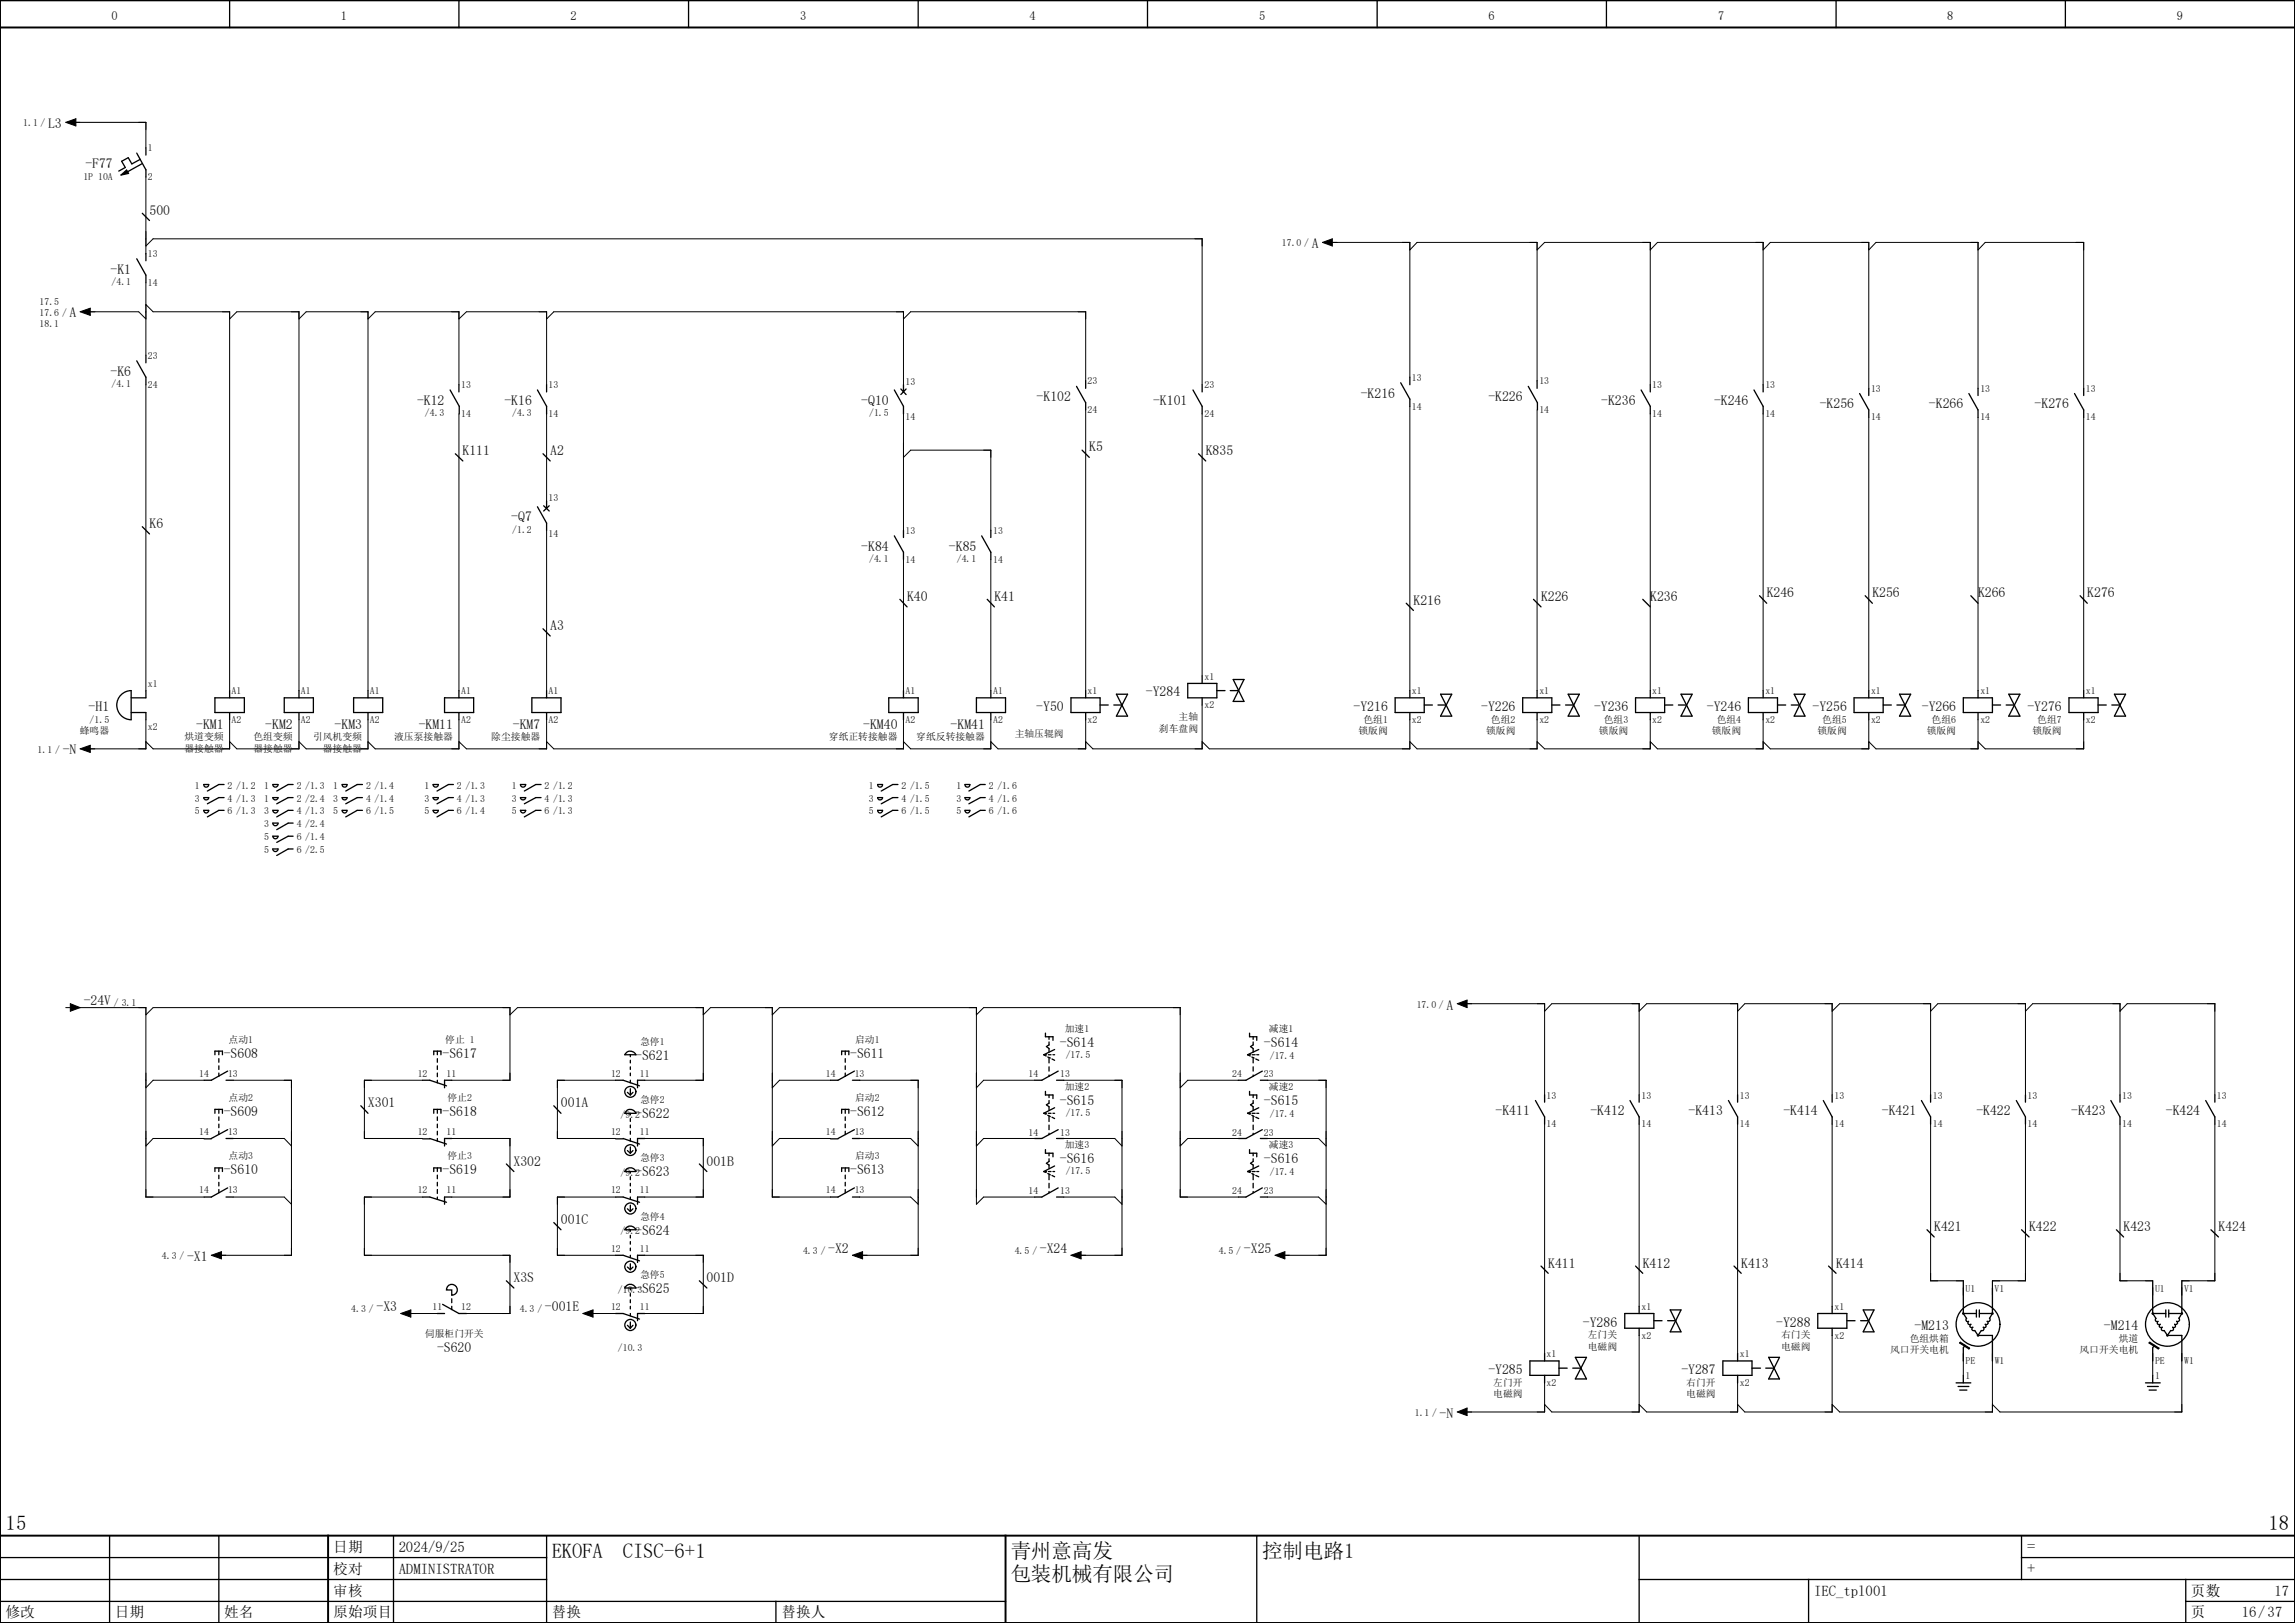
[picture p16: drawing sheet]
<svg xmlns="http://www.w3.org/2000/svg" width="297mm" height="210mm" viewBox="0 0 297 210" stroke-linecap="round" stroke-linejoin="round" font-family="sans-serif">
<defs><g id="words">
<g font-size="2.7">
<text x=".7" y="198">15</text>
<text x="293.6" y="198">18</text>
<text x="71.4" y="201.5">EKOFA</text>
<text x="80.6" y="201.5">CISC-6+1</text>
<text x="130.8" y="201.5">青州意高发</text>
<text x="163.4" y="201.5">控制电路1</text>
<text x="130.8" y="204.6">包装机械有限公司</text>
</g>
<g font-size="2.1">
<text x="262.3" y="203.7">+</text>
<text x="262.3" y="200.8">=</text>
</g>
<g font-size="1.9">
<text x="43.1" y="203.7">校对</text>
<text x="43.1" y="200.8">日期</text>
<text x="51.6" y="203.7">ADMINISTRATOR</text>
<text x="51.6" y="200.8">2024/9/25</text>
<text x=".7" y="209.3">修改</text>
<text x="14.9" y="209.3">日期</text>
<text x="29" y="209.3">姓名</text>
<text x="43.1" y="209.3">原始项目</text>
<text x="43.1" y="206.5">审核</text>
<text x="71.4" y="209.3">替换</text>
<text x="101.1" y="209.3">替换人</text>
<text x="234.8" y="206.5">IEC_tpl001</text>
<text x="283.5" y="206.5">页数</text>
<text x="283.5" y="209.3">页</text>
<text x="290.1" y="209.3">16/37</text>
<text x="294.3" y="206.5">17</text>
</g>
<g font-size="1.8">
<text x="6.2" y="16.6">L3</text>
<text x="11.1" y="21.7">-F77</text>
<text x="19.3" y="27.8">500</text>
<text x="14.3" y="35.4">-K1</text>
<text x="169.8" y="32.1">A</text>
<text x="9" y="41.1">A</text>
<text x="14.3" y="48.6">-K6</text>
<text x="54" y="52.4">-K12</text>
<text x="65.3" y="52.4">-K16</text>
<text x="111.5" y="52.4">-Q10</text>
<text x="134.2" y="51.9">-K102</text>
<text x="149.2" y="52.4">-K101</text>
<text x="176.1" y="51.4">-K216</text>
<text x="192.6" y="51.9">-K226</text>
<text x="207.2" y="52.4">-K236</text>
<text x="221.8" y="52.4">-K246</text>
<text x="235.5" y="52.8">-K256</text>
<text x="249.6" y="52.8">-K266</text>
<text x="263.3" y="52.8">-K276</text>
<text x="59.9" y="58.9">K111</text>
<text x="71.2" y="58.9">A2</text>
<text x="141" y="58.4">K5</text>
<text x="156" y="58.9">K835</text>
<text x="19.3" y="68.3">K6</text>
<text x="66.2" y="67.4">-Q7</text>
<text x="111.5" y="71.2">-K84</text>
<text x="122.8" y="71.2">-K85</text>
<text x="117.4" y="77.8">K40</text>
<text x="128.7" y="77.8">K41</text>
<text x="199.4" y="77.8">K226</text>
<text x="213.6" y="77.8">K236</text>
<text x="228.6" y="77.3">K246</text>
<text x="242.3" y="77.3">K256</text>
<text x="256" y="77.3">K266</text>
<text x="270.1" y="77.3">K276</text>
<text x="71.2" y="81.5">A3</text>
<text x="182.9" y="78.2">K216</text>
<text x="11.5" y="92">-H1</text>
<text x="25.4" y="94.3">-KM1</text>
<text x="34.3" y="94.3">-KM2</text>
<text x="43.3" y="94.3">-KM3</text>
<text x="54.2" y="94.3">-KM11</text>
<text x="66.4" y="94.3">-KM7</text>
<text x="111.7" y="94.3">-KM40</text>
<text x="123" y="94.3">-KM41</text>
<text x="134.1" y="92">-Y50</text>
<text x="148.3" y="90.1">-Y284</text>
<text x="175.2" y="92">-Y216</text>
<text x="191.7" y="92">-Y226</text>
<text x="206.3" y="92">-Y236</text>
<text x="220.9" y="92">-Y246</text>
<text x="234.6" y="92">-Y256</text>
<text x="248.7" y="92">-Y266</text>
<text x="262.4" y="92">-Y276</text>
<text x="8.1" y="97.6">-N</text>
<text x="10.8" y="130.1">-24V</text>
<text x="187.2" y="130.6">A</text>
<text x="29" y="136.9">-S608</text>
<text x="57.3" y="136.9">-S617</text>
<text x="82.2" y="137.1">-S621</text>
<text x="110" y="136.9">-S611</text>
<text x="137.2" y="135.4">-S614</text>
<text x="163.6" y="135.4">-S614</text>
<text x="47.6" y="143.3">X301</text>
<text x="72.6" y="143.3">001A</text>
<text x="137.2" y="143">-S615</text>
<text x="163.6" y="143">-S615</text>
<text x="29" y="144.4">-S609</text>
<text x="57.3" y="144.4">-S618</text>
<text x="82.2" y="144.7">-S622</text>
<text x="110" y="144.4">-S612</text>
<text x="193.5" y="144.3">-K411</text>
<text x="205.8" y="144.3">-K412</text>
<text x="218.5" y="144.3">-K413</text>
<text x="230.8" y="144.3">-K414</text>
<text x="243.5" y="144.3">-K421</text>
<text x="255.8" y="144.3">-K422</text>
<text x="268.1" y="144.3">-K423</text>
<text x="280.3" y="144.3">-K424</text>
<text x="29" y="152">-S610</text>
<text x="57.3" y="152">-S619</text>
<text x="66.5" y="150.8">X302</text>
<text x="82.2" y="152.2">-S623</text>
<text x="91.4" y="150.8">001B</text>
<text x="110" y="152">-S613</text>
<text x="137.2" y="150.5">-S616</text>
<text x="163.6" y="150.5">-S616</text>
<text x="72.6" y="158.4">001C</text>
<text x="82.2" y="159.8">-S624</text>
<text x="250.3" y="159.3">K421</text>
<text x="262.6" y="159.3">K422</text>
<text x="274.8" y="159.3">K423</text>
<text x="287.1" y="159.3">K424</text>
<text x="24.2" y="163.2">-X1</text>
<text x="66.5" y="165.9">X3S</text>
<text x="82.2" y="167.3">-S625</text>
<text x="91.4" y="165.9">001D</text>
<text x="107.2" y="162.1">-X2</text>
<text x="134.6" y="162.1">-X24</text>
<text x="161" y="162.1">-X25</text>
<text x="200.4" y="164">K411</text>
<text x="212.6" y="164">K412</text>
<text x="225.3" y="164">K413</text>
<text x="237.6" y="164">K414</text>
<text x="48.7" y="169.7">-X3</text>
<text x="70.5" y="169.7">-001E</text>
<text x="204.9" y="171.7">-Y286</text>
<text x="229.9" y="171.7">-Y288</text>
<text x="247.8" y="172.1">-M213</text>
<text x="272.3" y="172.1">-M214</text>
<text x="56.6" y="175">-S620</text>
<text x="192.6" y="177.8">-Y285</text>
<text x="217.6" y="177.8">-Y287</text>
<text x="186.3" y="183.4">-N</text>
</g>
<g font-size="1.6">
<text x="14.4" y="2.6">0</text>
<text x="44.1" y="2.6">1</text>
<text x="73.8" y="2.6">2</text>
<text x="103.5" y="2.6">3</text>
<text x="133.2" y="2.6">4</text>
<text x="162.9" y="2.6">5</text>
<text x="192.6" y="2.6">6</text>
<text x="222.3" y="2.6">7</text>
<text x="252" y="2.6">8</text>
<text x="281.7" y="2.6">9</text>
</g>
<g font-size="1.3">
<text x="3" y="16.3">1.1 /</text>
<text x="10.8" y="23.2">1P 10A</text>
<text x="19.1" y="19.6">1</text>
<text x="19.1" y="23.3">2</text>
<text x="19.1" y="33.2">13</text>
<text x="165.9" y="31.9">17.0 /</text>
<text x="5.1" y="39.4">17.5</text>
<text x="5.1" y="40.9">17.6 /</text>
<text x="14.4" y="36.9">/4.1</text>
<text x="19.1" y="37">14</text>
<text x="5.1" y="42.3">18.1</text>
<text x="19.1" y="46.4">23</text>
<text x="14.4" y="50.1">/4.1</text>
<text x="19.1" y="50.2">24</text>
<text x="55" y="53.9">/4.3</text>
<text x="59.7" y="50.2">13</text>
<text x="59.7" y="53.9">14</text>
<text x="66.3" y="53.9">/4.3</text>
<text x="71" y="50.2">13</text>
<text x="71" y="53.9">14</text>
<text x="112.5" y="53.9">/1.5</text>
<text x="117.2" y="49.8">13</text>
<text x="140.8" y="49.7">23</text>
<text x="140.8" y="53.5">24</text>
<text x="155.9" y="50.2">23</text>
<text x="155.9" y="53.9">24</text>
<text x="182.7" y="49.3">13</text>
<text x="182.7" y="53">14</text>
<text x="199.2" y="49.7">13</text>
<text x="199.2" y="53.5">14</text>
<text x="213.8" y="50.2">13</text>
<text x="213.8" y="53.9">14</text>
<text x="228.5" y="50.2">13</text>
<text x="228.5" y="53.9">14</text>
<text x="242.1" y="50.7">13</text>
<text x="256.3" y="50.7">13</text>
<text x="270" y="50.7">13</text>
<text x="117.2" y="54.4">14</text>
<text x="242.1" y="54.4">14</text>
<text x="256.3" y="54.4">14</text>
<text x="270" y="54.4">14</text>
<text x="71" y="64.9">13</text>
<text x="66.3" y="69">/1.2</text>
<text x="71" y="69.4">14</text>
<text x="117.2" y="69.1">13</text>
<text x="128.5" y="69.1">13</text>
<text x="112.5" y="72.8">/4.1</text>
<text x="117.2" y="72.8">14</text>
<text x="123.8" y="72.8">/4.1</text>
<text x="128.5" y="72.8">14</text>
<text x="19.1" y="88.9">x1</text>
<text x="30" y="89.8">A1</text>
<text x="38.9" y="89.8">A1</text>
<text x="47.9" y="89.8">A1</text>
<text x="59.7" y="89.8">A1</text>
<text x="71" y="89.8">A1</text>
<text x="117.2" y="89.8">A1</text>
<text x="128.5" y="89.8">A1</text>
<text x="140.8" y="89.8">x1</text>
<text x="155.9" y="87.9">x1</text>
<text x="182.7" y="89.8">x1</text>
<text x="199.2" y="89.8">x1</text>
<text x="213.8" y="89.8">x1</text>
<text x="228.5" y="89.8">x1</text>
<text x="242.1" y="89.8">x1</text>
<text x="256.3" y="89.8">x1</text>
<text x="270" y="89.8">x1</text>
<text x="10.3" y="95">蜂鸣器</text>
<text x="11.6" y="93.5">/1.5</text>
<text x="19.1" y="94.5">x2</text>
<text x="23.9" y="95.8">烘道变频</text>
<text x="30" y="93.6">A2</text>
<text x="32.8" y="95.8">色组变频</text>
<text x="38.9" y="93.6">A2</text>
<text x="40.5" y="95.8">引风机变频</text>
<text x="47.9" y="93.6">A2</text>
<text x="51" y="95.8">液压泵接触器</text>
<text x="59.7" y="93.6">A2</text>
<text x="63.6" y="95.8">除尘接触器</text>
<text x="71" y="93.6">A2</text>
<text x="107.3" y="95.8">穿纸正转接触器</text>
<text x="117.2" y="93.6">A2</text>
<text x="118.6" y="95.8">穿纸反转接触器</text>
<text x="128.5" y="93.6">A2</text>
<text x="131.3" y="95.4">主轴压辊阀</text>
<text x="140.8" y="93.6">x2</text>
<text x="150" y="94.7">刹车盘阀</text>
<text x="152.5" y="93.2">主轴</text>
<text x="155.9" y="91.7">x2</text>
<text x="175.8" y="95">锁版阀</text>
<text x="176.4" y="93.5">色组1</text>
<text x="182.7" y="93.6">x2</text>
<text x="192.3" y="95">锁版阀</text>
<text x="193" y="93.5">色组2</text>
<text x="199.2" y="93.6">x2</text>
<text x="206.9" y="95">锁版阀</text>
<text x="207.6" y="93.5">色组3</text>
<text x="213.8" y="93.6">x2</text>
<text x="221.5" y="95">锁版阀</text>
<text x="222.2" y="93.5">色组4</text>
<text x="228.5" y="93.6">x2</text>
<text x="235.2" y="95">锁版阀</text>
<text x="235.8" y="93.5">色组5</text>
<text x="242.1" y="93.6">x2</text>
<text x="249.3" y="95">锁版阀</text>
<text x="250" y="93.5">色组6</text>
<text x="256.3" y="93.6">x2</text>
<text x="263" y="95">锁版阀</text>
<text x="263.7" y="93.5">色组7</text>
<text x="270" y="93.6">x2</text>
<text x="4.9" y="97.4">1.1 /</text>
<text x="23.9" y="97.3">器接触器</text>
<text x="32.8" y="97.3">器接触器</text>
<text x="41.8" y="97.3">器接触器</text>
<text x="25.2" y="102.1">1</text>
<text x="25.2" y="103.7">3</text>
<text x="25.2" y="105.4">5</text>
<text x="29.5" y="102.1">2 /1.2</text>
<text x="29.5" y="103.7">4 /1.3</text>
<text x="29.5" y="105.4">6 /1.3</text>
<text x="34.2" y="102.1">1</text>
<text x="34.2" y="103.7">1</text>
<text x="34.2" y="105.4">3</text>
<text x="34.2" y="107.1">3</text>
<text x="38.4" y="102.1">2 /1.3</text>
<text x="38.4" y="103.7">2 /2.4</text>
<text x="38.4" y="105.4">4 /1.3</text>
<text x="38.4" y="107.1">4 /2.4</text>
<text x="43.1" y="102.1">1</text>
<text x="43.1" y="103.7">3</text>
<text x="43.1" y="105.4">5</text>
<text x="47.4" y="102.1">2 /1.4</text>
<text x="47.4" y="103.7">4 /1.4</text>
<text x="47.4" y="105.4">6 /1.5</text>
<text x="54.9" y="102.1">1</text>
<text x="54.9" y="103.7">3</text>
<text x="54.9" y="105.4">5</text>
<text x="59.1" y="102.1">2 /1.3</text>
<text x="59.1" y="103.7">4 /1.3</text>
<text x="59.1" y="105.4">6 /1.4</text>
<text x="66.3" y="102.1">1</text>
<text x="66.3" y="103.7">3</text>
<text x="66.3" y="105.4">5</text>
<text x="70.5" y="102.1">2 /1.2</text>
<text x="70.5" y="103.7">4 /1.3</text>
<text x="70.5" y="105.4">6 /1.3</text>
<text x="112.4" y="102.1">1</text>
<text x="112.4" y="103.7">3</text>
<text x="112.4" y="105.4">5</text>
<text x="116.7" y="102.1">2 /1.5</text>
<text x="116.7" y="103.7">4 /1.5</text>
<text x="116.7" y="105.4">6 /1.5</text>
<text x="123.8" y="102.1">1</text>
<text x="123.8" y="103.7">3</text>
<text x="123.8" y="105.4">5</text>
<text x="128" y="102.1">2 /1.6</text>
<text x="128" y="103.7">4 /1.6</text>
<text x="128" y="105.4">6 /1.6</text>
<text x="34.2" y="108.7">5</text>
<text x="34.2" y="110.4">5</text>
<text x="38.4" y="108.7">6 /1.4</text>
<text x="38.4" y="110.4">6 /2.5</text>
<text x="14.7" y="130.2">/ 3.1</text>
<text x="183.3" y="130.4">17.0 /</text>
<text x="29.6" y="135">点动1</text>
<text x="57.6" y="134.9">停止 1</text>
<text x="82.8" y="135.2">急停1</text>
<text x="110.7" y="135">启动1</text>
<text x="137.8" y="133.5">加速1</text>
<text x="137.9" y="136.9">/17.5</text>
<text x="164.2" y="133.5">减速1</text>
<text x="164.3" y="137">/17.4</text>
<text x="25.8" y="139.3">14</text>
<text x="29.5" y="139.3">13</text>
<text x="29.6" y="142.5">点动2</text>
<text x="54.1" y="139.3">12</text>
<text x="57.8" y="139.3">11</text>
<text x="57.9" y="142.5">停止2</text>
<text x="79.1" y="139.3">12</text>
<text x="82.8" y="139.3">11</text>
<text x="82.8" y="142.7">急停2</text>
<text x="106.9" y="139.3">14</text>
<text x="110.6" y="139.3">13</text>
<text x="110.7" y="142.5">启动2</text>
<text x="133.1" y="139.4">14</text>
<text x="137.2" y="139.4">13</text>
<text x="137.8" y="141.1">加速2</text>
<text x="159.5" y="139.4">24</text>
<text x="163.6" y="139.4">23</text>
<text x="164.2" y="141.1">减速2</text>
<text x="200.2" y="142.2">13</text>
<text x="212.4" y="142.2">13</text>
<text x="225.2" y="142.2">13</text>
<text x="237.4" y="142.2">13</text>
<text x="250.1" y="142.2">13</text>
<text x="262.4" y="142.2">13</text>
<text x="274.7" y="142.2">13</text>
<text x="286.9" y="142.2">13</text>
<text x="25.8" y="146.9">14</text>
<text x="29.5" y="146.9">13</text>
<text x="54.1" y="146.9">12</text>
<text x="57.8" y="146.9">11</text>
<text x="79.1" y="146.9">12</text>
<text x="80.3" y="144.7">/9.2</text>
<text x="82.8" y="146.9">11</text>
<text x="106.9" y="146.9">14</text>
<text x="110.6" y="146.9">13</text>
<text x="133.1" y="146.9">14</text>
<text x="137.2" y="146.9">13</text>
<text x="137.8" y="148.6">加速3</text>
<text x="137.9" y="144.4">/17.5</text>
<text x="159.5" y="146.9">24</text>
<text x="163.6" y="146.9">23</text>
<text x="164.2" y="148.6">减速3</text>
<text x="164.3" y="144.6">/17.4</text>
<text x="200.2" y="145.9">14</text>
<text x="212.4" y="145.9">14</text>
<text x="225.2" y="145.9">14</text>
<text x="237.4" y="145.9">14</text>
<text x="250.1" y="145.9">14</text>
<text x="262.4" y="145.9">14</text>
<text x="274.7" y="145.9">14</text>
<text x="286.9" y="145.9">14</text>
<text x="25.8" y="154.4">14</text>
<text x="29.5" y="154.4">13</text>
<text x="29.6" y="150">点动3</text>
<text x="54.1" y="154.4">12</text>
<text x="57.8" y="154.4">11</text>
<text x="57.9" y="150">停止3</text>
<text x="79.1" y="154.4">12</text>
<text x="80.3" y="152.2">/9.2</text>
<text x="82.8" y="154.4">11</text>
<text x="82.8" y="150.2">急停3</text>
<text x="106.9" y="154.4">14</text>
<text x="110.6" y="154.4">13</text>
<text x="110.7" y="150">启动3</text>
<text x="133.1" y="154.5">14</text>
<text x="137.2" y="154.5">13</text>
<text x="137.9" y="152">/17.5</text>
<text x="159.5" y="154.5">24</text>
<text x="163.6" y="154.5">23</text>
<text x="164.3" y="152.1">/17.4</text>
<text x="79.1" y="162">12</text>
<text x="80.3" y="159.7">/9.2</text>
<text x="82.8" y="162">11</text>
<text x="82.8" y="157.8">急停4</text>
<text x="21" y="162.9">4.3 /</text>
<text x="80" y="167.3">/10.3</text>
<text x="82.8" y="165.4">急停5</text>
<text x="103.9" y="162.2">4.3 /</text>
<text x="131.3" y="162.2">4.5 /</text>
<text x="157.7" y="162.2">4.5 /</text>
<text x="254.4" y="167.1">U1</text>
<text x="258.1" y="167.1">V1</text>
<text x="278.9" y="167.1">U1</text>
<text x="282.7" y="167.1">V1</text>
<text x="45.5" y="169.8">4.3 /</text>
<text x="55" y="173.1">伺服柜门开关</text>
<text x="56" y="169.5">11</text>
<text x="59.7" y="169.5">12</text>
<text x="67.3" y="169.8">4.3 /</text>
<text x="79.1" y="169.5">12</text>
<text x="82.8" y="169.5">11</text>
<text x="205.5" y="173.2">左门关</text>
<text x="212.4" y="169.5">x1</text>
<text x="212.4" y="173.2">x2</text>
<text x="230.5" y="173.2">右门关</text>
<text x="237.4" y="169.5">x1</text>
<text x="237.4" y="173.2">x2</text>
<text x="247.1" y="173.7">色组烘箱</text>
<text x="274.2" y="173.7">烘道</text>
<text x="80" y="174.8">/10.3</text>
<text x="193.3" y="179.3">左门开</text>
<text x="200.2" y="175.6">x1</text>
<text x="200.2" y="179.3">x2</text>
<text x="205.5" y="174.6">电磁阀</text>
<text x="218.2" y="179.3">右门开</text>
<text x="225.2" y="175.6">x1</text>
<text x="225.2" y="179.3">x2</text>
<text x="230.5" y="174.6">电磁阀</text>
<text x="244.6" y="175.1">风口开关电机</text>
<text x="254.4" y="178.4">1</text>
<text x="254.4" y="176.5">PE</text>
<text x="258.1" y="176.5">W1</text>
<text x="269.1" y="175.1">风口开关电机</text>
<text x="278.9" y="178.4">1</text>
<text x="278.9" y="176.5">PE</text>
<text x="282.7" y="176.5">W1</text>
<text x="183.1" y="183.2">1.1 /</text>
<text x="193.3" y="180.8">电磁阀</text>
<text x="218.2" y="180.8">电磁阀</text>
</g>
</g></defs>
<path d="M210.1 -.1l-210.1 210.2M0 160.4l70.2 49.6M-.1 210l.2 .1" fill="none" stroke="#fff" stroke-width=".13"/>
<g fill="none" stroke="#000" stroke-width=".17">
<path d="M17.7 19.8l1.2 2.2v.9M18.9 19.1v1M29.7 0v3.6M59.4 0v3.6M89.1 0v3.6M118.8 0v3.6M148.5 0v3.6M178.2 0v3.6M207.9 0v3.6M237.6 0v3.6M267.3 0v3.6M15.7 22.6l.7-.6 .2 .4z"/>
<path d="M17.7 33.5l1.2 2.1v1M18.2 20.6l-1.1 .6-.5-.8-.9 .5 .5 .8-.8 .4M18.4 21.2l-1.9 1M18.4 27.6l.9 .9M18.9 32.8v.9M17.7 46.7l1.2 2.1v1M18.9 46v.9M58.3 50.5l1.1 2.1v1M58.9 58.7l1 .9M59.4 49.8v.9M69.6 50.5l1.1 2.1v1M70.3 58.7l.9 .9"/>
<path d="M70.7 49.8v.9M115.7 50.5l1.2 2.1v1M116.6 50.3l.7 .8M116.9 49.8v.9M117.3 50.3l-.7 .8M139.3 50l1.2 2.1v.9M140 58.3l1 .9M140.5 49.3v.9M154.4 50.5l1.2 2.1v1M155.1 58.7l.9 .9M155.6 49.8v.9M181.3 49.5l1.2 2.1v1"/>
<path d="M182.5 48.8v1M197.8 50l1.2 2.1v.9M198.9 49.3v.9M212.4 50.5l1.2 2.1v1M213.6 49.8v.9M227 50.5l1.2 2.1v1M228.2 49.8v.9M240.7 50.9l1.2 2.1v1M241.9 50.2v1M254.8 50.9l1.2 2.1v1M256 50.2v1M268.5 50.9l1.2 2.1v1"/>
<path d="M269.7 50.2v1M18.4 68.2l.9 .9M69.6 65.6l1.1 2.1v.9M70.4 65.4l.7 .7M70.7 64.9v.9M71.1 65.4l-.7 .7M115.7 69.3l1.2 2.2v.9M116.5 77.6l.9 .9M116.9 68.6v1M127 69.3l1.2 2.2v.9M127.8 77.6l.9 .9M128.2 68.6v1"/>
<path d="M182 78.1l.9 .9M198.5 77.6l.9 .9M212.6 77.6l1 .9M227.7 77.1l.9 1M241.4 77.1l.9 1M255.1 77.1l.9 1M269.2 77.1l.9 1M15.7 89.9l.8-.5h.5v3.7a1.89 1.89 0 0 1-1.7-1.1 1.89 1.89 0 0 1 .4-2.1zM17 92.2h1.9v.9M18.9 89.4v.9h-1.9M27.8 90.3h3.8v1.9h-3.8zM29.7 89.4v.9"/>
<path d="M29.7 92.2v.9M36.8 90.3h3.8v1.9h-3.8zM38.7 89.4v.9M38.7 92.2v.9M45.8 90.3h3.7v1.9h-3.7zM47.6 89.4v.9M47.6 92.2v.9M57.5 90.3h3.8v1.9h-3.8zM59.4 89.4v.9M59.4 92.2v.9M68.8 90.3h3.8v1.9h-3.8zM70.3 81.4l.9 .9"/>
<path d="M70.7 89.4v.9M70.7 92.2v.9M115 90.3h3.8v1.9h-3.8zM116.9 89.4v.9M116.9 92.2v.9M126.4 90.3h3.7v1.9h-3.7zM128.2 89.4v.9M128.2 92.2v.9M138.6 90.3h3.8v1.9h-3.8zM140.5 89.4v.9M140.5 92.2v.9M142.4 91.2h1"/>
<path d="M144.1 91.2h1.1M144.5 89.8h1.4l-1.4 2.9h1.4zM153.7 88.4h3.8v1.9h-3.8zM155.6 87.5v.9M155.6 90.3v.9M157.5 89.4h1M159.2 89.4h1.1M159.6 87.9h1.4l-1.4 2.9h1.4zM180.6 90.3h3.7v1.9h-3.7zM182.5 89.4v.9M182.5 92.2v.9M184.3 91.2h1.1"/>
<path d="M186.1 91.2h1.1M186.4 89.8h1.5l-1.5 2.9h1.5zM197.1 90.3h3.7v1.9h-3.7zM198.9 89.4v.9M198.9 92.2v.9M200.8 91.2h1.1M202.6 91.2h1.1M202.9 89.8h1.5l-1.5 2.9h1.5zM211.7 90.3h3.7v1.9h-3.7zM213.6 89.4v.9M213.6 92.2v.9M215.4 91.2h1.1"/>
<path d="M217.2 91.2h1.1M217.6 89.8h1.4l-1.4 2.9h1.4zM226.3 90.3h3.7v1.9h-3.7zM228.2 89.4v.9M228.2 92.2v.9M230 91.2h1.1M231.8 91.2h1.1M232.2 89.8h1.4l-1.4 2.9h1.4zM239.9 90.3h3.8v1.9h-3.8zM241.9 89.4v.9M241.9 92.2v.9M243.7 91.2h1.1"/>
<path d="M245.5 91.2h1M245.8 89.8h1.5l-1.5 2.9h1.5zM254.1 90.3h3.8v1.9h-3.8zM256 89.4v.9M256 92.2v.9M257.9 91.2h1M259.6 91.2h1.1M260 89.8h1.4l-1.4 2.9h1.4zM267.8 90.3h3.7v1.9h-3.7zM269.7 89.4v.9M269.7 92.2v.9M271.5 91.2h1.1"/>
<path d="M273.3 91.2h1.1M273.6 89.8h1.5l-1.5 2.9h1.5zM26.4 101.5h.6a.32 .32 0 0 1-.3 .4 .32 .32 0 0 1-.3-.4zM26.4 103.2h.6a.32 .32 0 0 1-.3 .3 .32 .32 0 0 1-.3-.3zM26.4 104.9h.6a.32 .32 0 0 1-.2 .3 .32 .32 0 0 1-.4-.2zM29 101.5h-.7l-1.5 .9M29 103.2h-.7l-1.5 .8M29 104.9h-.7l-1.5 .8M35.3 101.5h.7a.34 .34 0 0 1-.4 .4 .34 .34 0 0 1-.3-.4zM35.3 103.2h.7a.34 .34 0 0 1-.4 .3 .34 .34 0 0 1-.3-.3zM35.3 104.9h.7a.34 .34 0 0 1-.4 .3 .34 .34 0 0 1-.3-.3zM35.3 106.5h.7a.34 .34 0 0 1-.4 .3 .34 .34 0 0 1-.3-.3z"/>
<path d="M35.3 108.2h.7a.34 .34 0 0 1-.4 .3 .34 .34 0 0 1-.3-.3zM35.3 109.9h.7a.34 .34 0 0 1-.4 .3 .34 .34 0 0 1-.3-.3zM37.9 101.5h-.6l-1.5 .9M37.9 103.2h-.6l-1.5 .8M37.9 104.9h-.6l-1.5 .8M37.9 106.5h-.6l-1.5 .9M37.9 108.2h-.6l-1.5 .8M37.9 109.9h-.6l-1.5 .8M44.3 101.5h.6v.2a.32 .32 0 0 1-.4 .1 .32 .32 0 0 1-.2-.3zM44.3 103.2h.6v.2a.33 .33 0 0 1-.4 .1 .33 .33 0 0 1-.2-.3zM44.3 104.9h.6l-.1 .2a.32 .32 0 0 1-.5-.2zM46.9 101.5h-.7l-1.5 .9"/>
<path d="M46.9 103.2h-.7l-1.5 .8M46.9 104.9h-.7l-1.5 .8M56 101.5h.7a.34 .34 0 0 1-.3 .4 .34 .34 0 0 1-.4-.4zM56 103.2h.7a.34 .34 0 0 1-.3 .3 .34 .34 0 0 1-.4-.3zM56 104.9h.7a.34 .34 0 0 1-.3 .3 .34 .34 0 0 1-.4-.3zM58.7 101.5h-.7l-1.4 .9M58.7 103.2h-.7l-1.4 .8M58.7 104.9h-.7l-1.4 .8M67.4 101.5h.6a.34 .34 0 0 1-.3 .4 .34 .34 0 0 1-.3-.4zM67.4 103.2h.6a.34 .34 0 0 1-.3 .3 .34 .34 0 0 1-.3-.3zM67.4 104.9h.6a.34 .34 0 0 1-.3 .3 .34 .34 0 0 1-.3-.3zM70 101.5h-.7l-1.4 .9"/>
<path d="M70 103.2h-.7l-1.4 .8M70 104.9h-.7l-1.4 .8M113.6 101.5h.6a.32 .32 0 0 1-.3 .4 .32 .32 0 0 1-.3-.4zM113.6 103.2h.6a.32 .32 0 0 1-.3 .3 .32 .32 0 0 1-.3-.3zM113.6 104.9h.6a.32 .32 0 0 1-.2 .3 .32 .32 0 0 1-.4-.2zM116.2 101.5h-.7l-1.5 .9M116.2 103.2h-.7l-1.5 .8M116.2 104.9h-.7l-1.5 .8M124.9 101.5h.6v.2a.32 .32 0 0 1-.4 .1 .32 .32 0 0 1-.2-.3zM124.9 103.2h.6v.2a.33 .33 0 0 1-.4 .1 .33 .33 0 0 1-.2-.3zM124.9 104.9h.6l-.1 .2a.32 .32 0 0 1-.5-.2zM127.5 101.5h-.6l-1.5 .9"/>
<path d="M127.5 103.2h-.6l-1.5 .8M127.5 104.9h-.6l-1.5 .8M27.8 136.5v-.5h1v.5M28.3 136v.5M28.3 137v.5M28.3 137.9v.5M28.3 138.9v.4M29.3 139.8h.9M29.5 138.6l-2.2 1.2h-.9M54.7 139.8h.9l2.2 .7M56.1 136.5v-.5h1v.5M56.6 136v.5"/>
<path d="M56.6 137v.5M56.6 137.9v.5M56.6 138.9v.4M56.6 139.8v.3M58.5 139.8h-1v1M79.7 139.8h.9l2.2 .7M81.1 136.2a.79 .79 0 0 1 1.2 .3h-1.4zM81.6 136.5v.2M81.6 137.2v.3M81.6 138v.4M81.6 138.9v.3M81.6 139.8v.3"/>
<path d="M83.4 139.8h-.9v1M108.9 136.5v-.5h1v.5M109.4 136v.5M109.4 137v.5M109.4 137.9v.5M109.4 138.9v.4M110.3 139.8h1M110.6 138.6l-2.1 1.2h-1M135.1 136.5h.3M135.1 136.5l.3 .2M135.3 133.7v.5h1v.4M135.6 136.8l.3 .1"/>
<path d="M135.7 136.5h.3M135.8 134.2v.3M135.8 134.8v.4l-.4 .2 .4 .3v.4M135.8 136.9v.6M135.8 138v.6M135.8 139.1v.2M136.1 137l.4 .2M136.3 136.5h.2M136.5 135.8l-1.4 .7M136.7 139.8h1M136.9 138.6l-2.1 1.2h-.9M161.5 136.5l.3 .2"/>
<path d="M161.5 136.5h.3M161.7 133.7v.5h.9v.4M162 136.8l.3 .1M162.1 136.5h.3M162.2 134.2v.3M162.2 134.8v.4l-.4 .2 .4 .3v.4M162.2 136.9v.6M162.2 138v.6M162.2 139.1v.2M162.5 137l.4 .2M162.6 136.5h.3M162.9 135.8l-1.4 .7"/>
<path d="M163.1 139.8h.9M163.4 138.6l-2.2 1.2h-.9M26.4 147.4h.9M27.8 151.6v-.5h1v.5M27.8 144.1v-.5h1v.5M28.3 143.6v.5M28.3 144.5v.5M28.3 145.5v.4M28.3 146.4v.4M28.3 151.1v.5M28.3 152.1v.4M28.3 153v.5"/>
<path d="M28.3 153.9v.4M29.3 154.9h.9M29.3 147.3h.9M29.5 153.7l-2.2 1.2h-.9M29.5 146.2l-2.2 1.1M46.7 143.1l.9 1M54.7 154.9h.9l2.2 .7M54.7 147.4h.9M55.6 147.3l2.2 .7M56.1 151.6v-.5h1v.5M56.1 144.1v-.5h1v.5M56.6 143.6v.5"/>
<path d="M56.6 144.5v.5M56.6 145.5v.4M56.6 146.4v.5M56.6 147.3v.4M56.6 151.1v.5M56.6 152.1v.4M56.6 153v.5M56.6 153.9v.5M56.6 154.9v.3M58.5 147.3h-1v1M58.5 154.9h-1v.9M65.5 150.6l1 1"/>
<path d="M71.7 158.2l.9 .9M71.7 143.1l.9 1M79.7 154.9h.9l2.2 .7M79.7 147.4h.9M80.6 147.3l2.2 .7M81 158.9a.78 .78 0 0 1 1.3 .2h-1.4zM81.1 151.3a.78 .78 0 0 1 1.2 .3h-1.4zM81.1 143.7a.77 .77 0 0 1 1.2 .4h-1.4zM81.2 156.4l.4 .4M81.2 148.9l.4 .3M81.2 141.4l.4 .3M81.6 140.9v.8"/>
<path d="M81.6 144.1v.2M81.6 144.7v.4M81.6 145.6v.3M81.6 146.4v.4M81.6 147.3v.4M81.6 148.4v.8M81.6 151.6v.2M81.6 152.3v.4M81.6 153.1v.4M81.6 153.9v.4M81.6 154.9v.3M81.6 156v.8"/>
<path d="M81.6 159.1v.2M81.6 159.9v.3M81.9 156.4l-.3 .4M81.9 148.9l-.3 .3M81.9 141.4l-.3 .3M83.4 154.9h-.9v.9M83.4 147.3h-.9v1M90.5 150.6l1 1M107.5 147.4h1M108.9 151.6v-.5h1v.5M108.9 144.1v-.5h1v.5M109.4 143.6v.5"/>
<path d="M109.4 144.5v.5M109.4 145.5v.4M109.4 146.4v.4M109.4 151.1v.5M109.4 152.1v.4M109.4 153v.5M109.4 153.9v.4M110.3 154.9h1M110.3 147.3h1M110.6 153.7l-2.1 1.2h-1M110.6 146.2l-2.1 1.1M135.1 151.6h.3"/>
<path d="M135.1 151.6l.3 .1M135.1 144.1h.3M135.1 144.1l.3 .1M135.3 148.8v.4h1v.5M135.3 141.2v.5h1v.5M135.6 151.8l.3 .2M135.6 144.3l.3 .2M135.7 151.6h.3M135.7 144.1h.3M135.8 141.7v.3M135.8 142.4v.3l-.4 .3 .4 .2v.5M135.8 144.4v.7"/>
<path d="M135.8 145.6v.6M135.8 146.6v.2M135.8 149.2v.4M135.8 149.9v.4l-.4 .2 .4 .2v.5M135.8 151.9v.8M135.8 153.1v.6M135.8 154.2v.1M136.1 152.1l.4 .2M136.1 144.6l.4 .1M136.3 151.6h.2M136.3 144.1h.2M136.5 150.9l-1.4 .7"/>
<path d="M136.5 143.3l-1.4 .8M136.7 154.9h1M136.7 147.3h1M136.9 153.7l-2.1 1.2h-.9M136.9 146.2l-2.1 1.1h-.9M161.5 151.6l.3 .1M161.5 151.6h.3M161.5 144.1l.3 .1M161.5 144.1h.3M161.7 141.2v.5h.9v.5M161.7 148.8v.4h.9v.5M162 151.8l.3 .2"/>
<path d="M162 144.3l.3 .2M162.1 151.6h.3M162.1 144.1h.3M162.2 141.7v.3M162.2 142.4v.3l-.4 .3 .4 .2v.5M162.2 144.4v.7M162.2 145.6v.6M162.2 146.6v.2M162.2 149.2v.4M162.2 149.9v.4l-.4 .2 .4 .2v.5M162.2 151.9v.8M162.2 153.1v.6"/>
<path d="M162.2 154.2v.1M162.5 152.1l.4 .2M162.5 144.6l.4 .1M162.6 151.6h.3M162.6 144.1h.3M162.9 150.9l-1.4 .7M162.9 143.3l-1.4 .8M163.1 154.9h.9M163.1 147.3h.9M163.4 153.7l-2.2 1.2h-.9M163.4 146.2l-2.2 1.1h-.9M198.7 142.4l1.2 2.1v1"/>
<path d="M199.9 141.7v.9M210.9 142.4l1.2 2.1v1M212.1 141.7v.9M223.7 142.4l1.2 2.1v1M224.9 141.7v.9M236 142.4l1.1 2.1v1M237.1 141.7v.9M248.7 142.4l1.2 2.1v1M249.4 159.1l.9 1M249.9 141.7v.9M260.9 142.4l1.2 2.1v1M261.6 159.1l1 1"/>
<path d="M262.1 141.7v.9M273.2 142.4l1.2 2.1v1M273.9 159.1l.9 1M274.4 141.7v.9M285.5 142.4l1.1 2.1v1M286.1 159.1l1 1M286.6 141.7v.9M56.6 170h.9M57.3 168.8l2.1 1.2h1M58 166.4a.7 .7 0 0 1 1.1 .2 .7 .7 0 0 1-.6 1v-.7h-.7zM58.5 168.1v.5M58.5 169v.5"/>
<path d="M65.5 165.7l1 1M79.7 170h.9l2.2 .7M79.7 162.4h.9l2.2 .8M81 166.5a.78 .78 0 0 1 1.3 .2h-1.4zM81.2 171.5l.4 .4M81.2 164l.4 .3M81.6 160.7v.3M81.6 161.5v.3M81.6 162.4v.3M81.6 163.5v.8M81.6 166.7v.2M81.6 167.4v.3"/>
<path d="M81.6 168.2v.4M81.6 169v.4M81.6 170v.3M81.6 171.1v.8M81.9 171.5l-.3 .4M81.9 164l-.3 .3M83.4 170h-.9v.9M83.4 162.4h-.9v1M90.5 165.7l1 1M198 176.1h3.8v1.9h-3.8zM199.4 163.8l1 1M199.9 175.1v1"/>
<path d="M199.9 178v.9M201.8 177h1M203.5 177h1.1M203.9 175.6h1.4l-1.4 2.8h1.4zM210.3 170h3.7v1.9h-3.7zM211.7 163.8l.9 1M212.1 169v1M212.1 171.9v.9M214 170.9h1.1M215.8 170.9h1.1M216.2 169.5h1.4l-1.4 2.8h1.4zM223 176.1h3.7v1.9h-3.7z"/>
<path d="M224.4 163.8l.9 1M224.9 175.1v1M224.9 178v.9M226.7 177h1.1M228.5 177h1.1M228.9 175.6h1.4l-1.4 2.8h1.4zM235.2 170h3.8v1.9h-3.8zM236.6 163.8l1 1M237.1 169v1M237.1 171.9v.9M239 170.9h1.1M240.8 170.9h1.1"/>
<path d="M241.1 169.5h1.4l-1.4 2.8h1.4zM253.2 178.9h1.9M253.4 179.4h1.4M253.6 179.9h1M253.6 173.8l.1-.1 1.2 .8h-.1zM254.1 170l.4 .6-.1 .1 .1 .2 .1 .1h.2l-.1 .1v.2l.2 .1h.2l-.2 .1 .1 .2 .1 .1 .2-.1-.1 .3v.1l.2 .1h.2l.4 .6M254.1 170h1.7M254.1 166.7v3.3M254.1 178v.9M254.3 174.1l-.2 .3v1.7M255.8 169.5v.9M256 172.8h1.9v3.3"/>
<path d="M256.2 170h1.7M256.2 169.5v.9M257.5 170.6v.3l-.1 .1h-.2l.1 .1v.2l-.2 .1h-.2l.1 .1v.2l-.1 .1-.2-.1 .1 .2-.1 .2-.1 .1h-.2l-.4 .6M257.9 166.7v3.3M257.9 170l-.4 .6M277.7 178.9h1.9M277.9 179.4h1.4M278.1 179.9h1M278.1 173.8l.1-.1 1.2 .8h-.1zM278.6 170l.4 .6-.1 .1 .1 .2 .1 .1h.2l-.1 .1v.2l.2 .1h.2l-.2 .1 .1 .2 .1 .1 .2-.1-.1 .4 .2 .1h.2l.4 .6M278.6 170h1.7M278.6 166.7v3.3"/>
<path d="M278.6 178v.9M278.8 174.1l-.2 .3v1.7M280.3 169.5v.9M280.5 172.8h1.9v3.3M280.7 170h1.7M280.7 169.5v.9M282 170.6v.3l-.1 .1h-.2l.1 .1v.2l-.2 .1h-.2l.1 .1v.2l-.1 .1-.2-.1 .1 .2v.2l-.4 .1-.4 .6M282.4 170l-.4 .6M282.4 166.7v3.3M14.2 198.7v11.3M28.3 198.7v11.3M50.9 198.7v11.3"/>
<path d="M70.7 198.7v11.3M162.6 198.7v11.3M212.1 198.7v11.3M261.6 198.7v5.7M0 207.2h130.1M0 204.4h70.7M0 201.5h70.7M100.4 207.2v2.8M212.1 204.4h84.9M234.1 204.4v5.6M261.6 201.5h35.4M282.9 207.2h14.1"/>
<path d="M282.9 204.4v5.6"/>
<circle cx="81.6" cy="156.4" r=".72"/>
<circle cx="81.6" cy="148.8" r=".71"/>
<circle cx="81.6" cy="141.3" r=".71"/>
<circle cx="81.6" cy="171.4" r=".72"/>
<circle cx="81.6" cy="163.9" r=".72"/>
<circle cx="256" cy="171.4" r="2.83"/>
<circle cx="280.5" cy="171.4" r="2.83"/>
</g>
<path d="M0 3.6h297M0 0h297v210h-297zM0 198.7h297M42.5 198.7v11.3M130.1 198.7v11.3" fill="none" stroke="#000" stroke-width=".25"/>
<g fill="none" stroke="#000" stroke-width=".13">
<path d="M8.5 15.8l1.3-.4v.9zM9.4 15.8h9.5v3.3M18.9 22.9v9.9M18.9 36.6v9.4M18.9 39.4l.9 .9h9.9v49.1M18.9 31.8l.9-.9h135.8v18.9M171.2 31.4l1.2-.5v.9zM172.1 31.4h10.4v17.4M182.5 32.3l.9-.9h15.5v17.9M198.9 32.3l1-.9h13.7v18.4M213.6 32.3l.9-.9h13.7v18.4M228.2 32.3l.9-.9h12.8v18.8"/>
<path d="M241.9 32.3l.9-.9h13.2v18.8M256 32.3l.9-.9h12.8v18.8M10.4 40.3l1.3-.4v.9zM11.3 40.3h6.6l1 1M18.9 49.8v39.6M29.7 41.3l.9-1h8.1v49.1M38.7 41.3l.9-1h8v49.1M47.6 41.3l1-1h10.8v9.5M59.4 41.3l1-1h10.3v9.5M59.4 53.6v35.8M70.7 53.6v11.3M70.7 41.3l1-1h45.2v9.5"/>
<path d="M116.9 41.3l1-1h22.6v9M116.9 53.6v15M116.9 59.2l1-.9h10.3v10.3M140.5 53v36.4M155.6 53.6v33.9M182.5 52.6v36.8M198.9 53v36.4M213.6 53.6v35.8M228.2 53.6v35.8M241.9 54v35.4M256 54v35.4M269.7 54v35.4"/>
<path d="M70.7 68.6v20.8M116.9 72.4v17M128.2 72.4v17M10.4 96.9l1.3-.5v1zM18.9 93.1v3.8h-7.6M29.7 93.1v3.8h-9.9l-.9-.9M38.7 93.1v3.8h-8.1l-.9-.9M47.6 93.1v3.8h-8l-.9-.9M59.4 93.1v3.8h-10.8l-1-.9M70.7 93.1v3.8h-10.3l-1-.9M116.9 93.1v3.8h-45.2l-1-.9M128.2 93.1v3.8h-10.3l-1-.9"/>
<path d="M140.5 93.1v3.8h-11.3l-1-.9M155.6 91.2v5.7h-14.2l-.9-.9M182.5 93.1v3.8h-26l-.9-.9M198.9 93.1v3.8h-15.5l-.9-.9M213.6 93.1v3.8h-13.7l-1-.9M228.2 93.1v3.8h-13.7l-.9-.9M241.9 93.1v3.8h-12.8l-.9-.9M256 93.1v3.8h-13.2l-.9-.9M269.7 93.1v3.8h-12.8l-.9-.9M8.5 130.4h.6M9.1 129.9l1.3 .5-1.3 .5zM9.4 130.4h9.5v24.5h7.5"/>
<path d="M18.9 131.3l.9-.9h46.2v9.4h-7.5M26.4 139.8h-6.6l-.9 1M30.2 139.8h7.5v22.6h-9.4M54.7 139.8h-7.5v7.5h7.5M66 131.3l1-.9h24v9.4h-7.6M79.7 139.8h-7.6v7.5h7.6M91 131.3l.9-.9h8v24.5h7.6M99.9 131.3l1-.9h25.5v25.4l.9-.9h6.6M107.5 139.8h-6.6l-1 1M111.3 139.8h7.5v22.6h-7.5M126.4 131.3l.9-.9h25.4v24.5h7.6M133.9 139.8h-6.6l-.9 1"/>
<path d="M137.7 139.8h7.5v22.6h-5.7M160.3 139.8h-6.6l-1 1M164 139.8h7.6v22.6h-5.7M188.6 129.9l1.3-.5v1zM189.5 129.9h10.4v11.8M199.9 130.9l.9-1h11.3v11.8M212.1 130.9l1-1h11.8v11.8M224.9 130.9l.9-1h11.3v11.8M237.1 130.9l1-1h11.8v11.8M249.9 130.9l.9-1h11.3v11.8M262.1 130.9l1-1h11.3v11.8M274.4 130.9l.9-1h11.3v11.8"/>
<path d="M26.4 147.3h-6.6l-.9 1M30.2 154.9h6.6l.9 .9M30.2 147.3h6.6l.9 1M54.7 154.9h-7.5v7.5h18.8v7.6h-5.6M58.5 147.3h7.5v7.6h-7.5M79.7 154.9h-7.6v7.5h7.6M83.4 147.3h7.6v7.6h-7.6M107.5 147.3h-6.6l-1 1M111.3 154.9h6.6l.9 .9M111.3 147.3h6.6l.9 1M133.9 147.3h-6.6l-.9 1M137.7 154.9h6.6l.9 .9"/>
<path d="M137.7 147.3h6.6l.9 1M160.3 147.3h-6.6l-1 1M164 154.9h6.6l1 .9M164 147.3h6.6l1 1M199.9 145.5v29.6M212.1 145.5v23.5M224.9 145.5v29.6M237.1 145.5v23.5M249.9 145.5v20.2h4.2v1.9M262.1 145.5v20.2h-4.2v1.9M274.4 145.5v20.2h4.2v1.9M286.6 145.5v20.2h-4.2v1.9"/>
<path d="M27.3 162.4l1.4-.4v.9zM51.9 170l1.3-.5v.9zM52.8 170h3.8M75.4 170l1.4-.5v.9zM76.4 170h3.3M83.4 162.4h7.6v7.6h-7.6M110.3 162.4l1.3-.4v.9zM138.6 162.4l1.3-.4v.9zM165 162.4l1.3-.4v.9zM199.9 178.9v3.8h-10.4M212.1 172.8v9.9h-11.3l-.9-1M224.9 178.9v3.8h-11.8l-1-1"/>
<path d="M237.1 172.8v9.9h-11.3l-.9-1M254.1 175.1v2.9M257.9 175.1v7.6h-19.8l-1-1M278.6 175.1v2.9M282.4 175.1v7.6h-23.6l-.9-1M188.6 182.7l1.3-.5v1z"/>
</g>
<g fill="#000">
<path d="M8.5 15.8l1.3-.4v.9zM10.4 40.3l1.3-.4v.9zM15.7 22.6l.7-.6 .2 .4zM171.2 31.4l1.2-.5v.9zM10.4 96.9l1.3-.5v1zM9.1 129.9l1.3 .5-1.3 .5zM188.6 129.9l1.3-.5v1zM27.3 162.4l1.4-.4v.9zM51.9 170l1.3-.5v.9zM75.4 170l1.4-.5v.9zM110.3 162.4l1.3-.4v.9zM138.6 162.4l1.3-.4v.9z"/>
<path d="M165 162.4l1.3-.4v.9zM253.6 173.8l.1-.1 1.2 .8h-.1zM278.1 173.8l.1-.1 1.2 .8h-.1zM188.6 182.7l1.3-.5v1z"/>
</g>
<g fill="#000">
<path d="M254 169.9h.2l.1 .1h-.2h.2l-.1 .1h-.2z" fill-rule="evenodd"/>
<path d="M255.9 172.7h.2l.1 .1h-.2h.2l-.1 .1h-.2z" fill-rule="evenodd"/>
<path d="M257.7 169.9h.3v.1h-.1h.1v.1h-.3z" fill-rule="evenodd"/>
<path d="M278.5 169.9h.2l.1 .1h-.2h.2l-.1 .1h-.2z" fill-rule="evenodd"/>
<path d="M280.4 172.7h.2l.1 .1h-.2h.2l-.1 .1h-.2z" fill-rule="evenodd"/>
<path d="M282.3 169.9h.2v.1h-.1h.1v.1h-.2z" fill-rule="evenodd"/>
</g>
<use href="#words"/>
</svg>
